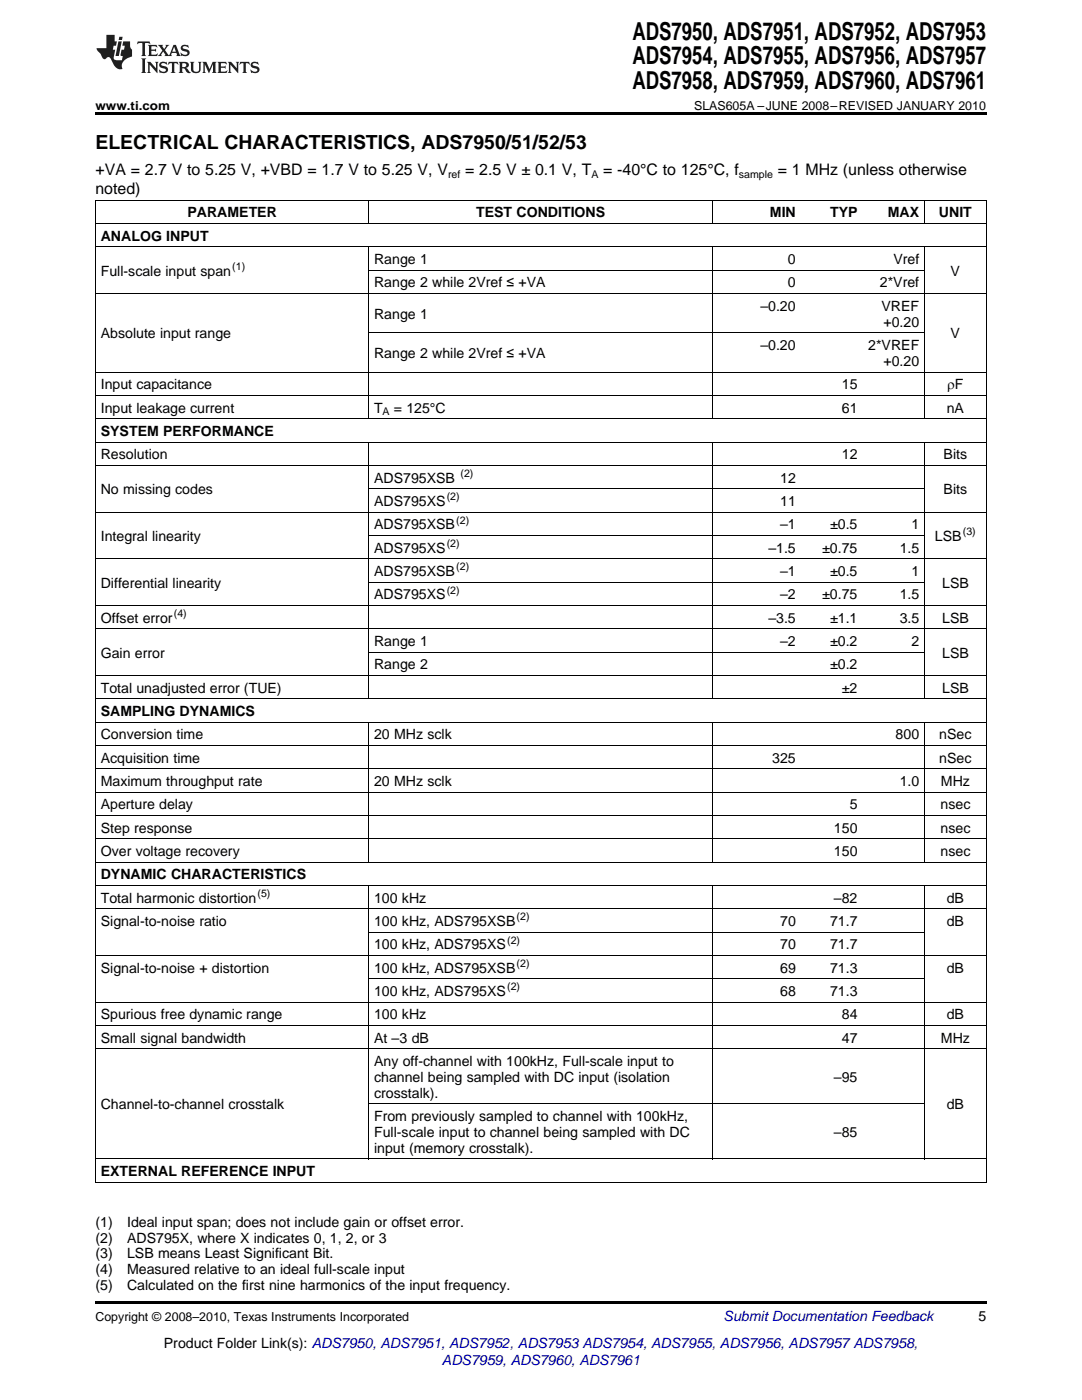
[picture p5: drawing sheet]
<svg xmlns="http://www.w3.org/2000/svg" width="216mm" height="279mm" viewBox="0 0 216 279" stroke-linecap="round" stroke-linejoin="round" font-family="sans-serif">
<defs><g id="words">
<g font-size="4.9">
<text x="126.2" y="7.9">ADS7950, ADS7951, ADS7952, ADS7953</text>
<text x="126.2" y="12.8">ADS7954, ADS7955, ADS7956, ADS7957</text>
<text x="126.2" y="17.8">ADS7958, ADS7959, ADS7960, ADS7961</text>
</g>
<text font-size="3.9" x="19" y="29.7">ELECTRICAL CHARACTERISTICS, ADS7950/51/52/53</text>
<g font-size="3.2">
<text x="19" y="34.9">+VA = 2.7 V to 5.25 V, +VBD = 1.7 V to 5.25 V, V</text>
<text x="92.8" y="34.9">= 2.5 V ± 0.1 V, T</text>
<text x="120.4" y="34.9">= -40°C to 125°C, f</text>
<text x="155.2" y="34.9">= 1 MHz (unless otherwise</text>
<text x="19" y="38.7">noted)</text>
</g>
<g font-size="2.8">
<text x="37.4" y="43.4">PARAMETER</text>
<text x="95" y="43.4">TEST CONDITIONS</text>
<text x="153.6" y="43.4">MIN</text>
<text x="165.6" y="43.4">TYP</text>
<text x="177.2" y="43.4">MAX</text>
<text x="187.4" y="43.4">UNIT</text>
<text x="20.1" y="48">ANALOG INPUT</text>
<text x="74.6" y="52.7">Range 1</text>
<text x="157.2" y="52.7">0</text>
<text x="178.3" y="52.7">Vref</text>
<text x="20.1" y="55">Full-scale input span</text>
<text x="74.6" y="57.4">Range 2 while 2Vref ≤ +VA</text>
<text x="157.2" y="57.4">0</text>
<text x="175.6" y="57.4">2*Vref</text>
<text x="189.7" y="55">V</text>
<text x="74.6" y="63.6">Range 1</text>
<text x="151.7" y="62">–0.20</text>
<text x="175.9" y="62">VREF</text>
<text x="176.3" y="65.2">+0.20</text>
<text x="20.1" y="67.5">Absolute input range</text>
<text x="74.6" y="71.4">Range 2 while 2Vref ≤ +VA</text>
<text x="151.7" y="69.8">–0.20</text>
<text x="173.2" y="69.8">2*VREF</text>
<text x="189.7" y="67.5">V</text>
<text x="20.1" y="77.7">Input capacitance</text>
<text x="168" y="77.7">15</text>
<text x="176.3" y="73">+0.20</text>
<text x="189" y="77.7">rF</text>
<text x="20.1" y="82.3">Input leakage current</text>
<text x="74.6" y="82.3">T</text>
<text x="78.6" y="82.3">= 125°C</text>
<text x="168" y="82.3">61</text>
<text x="188.9" y="82.3">nA</text>
<text x="20.1" y="87">SYSTEM PERFORMANCE</text>
<text x="20.1" y="91.7">Resolution</text>
<text x="168" y="91.7">12</text>
<text x="188.3" y="91.7">Bits</text>
<text x="20.1" y="98.6">No missing codes</text>
<text x="74.6" y="96.3">ADS795XSB</text>
<text x="74.6" y="101">ADS795XS</text>
<text x="155.7" y="96.3">12</text>
<text x="155.7" y="101">11</text>
<text x="188.3" y="98.6">Bits</text>
<text x="20.1" y="107.9">Integral linearity</text>
<text x="74.6" y="105.6">ADS795XSB</text>
<text x="155.7" y="105.6">–1</text>
<text x="165.7" y="105.6">±0.5</text>
<text x="181.9" y="105.6">1</text>
<text x="186.5" y="107.9">LSB</text>
<text x="74.6" y="110.3">ADS795XS</text>
<text x="153.3" y="110.3">–1.5</text>
<text x="164.1" y="110.3">±0.75</text>
<text x="179.5" y="110.3">1.5</text>
<text x="20.1" y="117.3">Differential linearity</text>
<text x="74.6" y="114.9">ADS795XSB</text>
<text x="74.6" y="119.6">ADS795XS</text>
<text x="155.7" y="114.9">–1</text>
<text x="155.7" y="119.6">–2</text>
<text x="164.1" y="119.6">±0.75</text>
<text x="165.7" y="114.9">±0.5</text>
<text x="179.5" y="119.6">1.5</text>
<text x="181.9" y="114.9">1</text>
<text x="188" y="117.3">LSB</text>
<text x="20.1" y="124.2">Offset error</text>
<text x="153.3" y="124.2">–3.5</text>
<text x="165.7" y="124.2">±1.1</text>
<text x="179.5" y="124.2">3.5</text>
<text x="188" y="124.2">LSB</text>
<text x="20.1" y="131.2">Gain error</text>
<text x="74.6" y="128.9">Range 1</text>
<text x="155.7" y="128.9">–2</text>
<text x="165.7" y="128.9">±0.2</text>
<text x="181.9" y="128.9">2</text>
<text x="188" y="131.2">LSB</text>
<text x="74.6" y="133.6">Range 2</text>
<text x="165.7" y="133.6">±0.2</text>
<text x="20.1" y="138.2">Total unadjusted error (TUE)</text>
<text x="20.1" y="142.9">SAMPLING DYNAMICS</text>
<text x="168" y="138.2">±2</text>
<text x="188" y="138.2">LSB</text>
<text x="20.1" y="147.5">Conversion time</text>
<text x="74.6" y="147.5">20 MHz sclk</text>
<text x="178.7" y="147.5">800</text>
<text x="187.4" y="147.5">nSec</text>
<text x="20.1" y="152.2">Acquisition time</text>
<text x="154.1" y="152.2">325</text>
<text x="187.4" y="152.2">nSec</text>
<text x="20.1" y="156.8">Maximum throughput rate</text>
<text x="20.1" y="161.5">Aperture delay</text>
<text x="74.6" y="156.8">20 MHz sclk</text>
<text x="169.5" y="161.5">5</text>
<text x="179.5" y="156.8">1.0</text>
<text x="187.7" y="161.5">nsec</text>
<text x="187.7" y="156.8">MHz</text>
<text x="20.1" y="166.2">Step response</text>
<text x="166.4" y="166.2">150</text>
<text x="187.7" y="166.2">nsec</text>
<text x="20.1" y="170.8">Over voltage recovery</text>
<text x="166.4" y="170.8">150</text>
<text x="187.7" y="170.8">nsec</text>
<text x="20.1" y="175.5">DYNAMIC CHARACTERISTICS</text>
<text x="20.1" y="180.1">Total harmonic distortion</text>
<text x="20.1" y="184.8">Signal-to-noise ratio</text>
<text x="74.6" y="180.1">100 kHz</text>
<text x="74.6" y="184.8">100 kHz, ADS795XSB</text>
<text x="155.7" y="184.8">70</text>
<text x="165.6" y="184.8">71.7</text>
<text x="166.4" y="180.1">–82</text>
<text x="188.9" y="180.1">dB</text>
<text x="188.9" y="184.8">dB</text>
<text x="74.6" y="189.4">100 kHz, ADS795XS</text>
<text x="155.7" y="189.4">70</text>
<text x="165.6" y="189.4">71.7</text>
<text x="20.1" y="194.1">Signal-to-noise + distortion</text>
<text x="74.6" y="194.1">100 kHz, ADS795XSB</text>
<text x="155.7" y="194.1">69</text>
<text x="165.6" y="194.1">71.3</text>
<text x="188.9" y="194.1">dB</text>
<text x="20.1" y="203.4">Spurious free dynamic range</text>
<text x="74.6" y="198.8">100 kHz, ADS795XS</text>
<text x="74.6" y="203.4">100 kHz</text>
<text x="155.7" y="198.8">68</text>
<text x="165.6" y="198.8">71.3</text>
<text x="168" y="203.4">84</text>
<text x="188.9" y="203.4">dB</text>
<text x="20.1" y="208.1">Small signal bandwidth</text>
<text x="74.6" y="208.1">At –3 dB</text>
<text x="168" y="208.1">47</text>
<text x="187.7" y="208.1">MHz</text>
<text x="74.6" y="212.7">Any off-channel with 100kHz, Full-scale input to</text>
<text x="74.6" y="215.9">channel being sampled with DC input (isolation</text>
<text x="166.4" y="215.9">–95</text>
<text x="20.1" y="221.4">Channel-to-channel crosstalk</text>
<text x="74.6" y="219.1">crosstalk).</text>
<text x="188.9" y="221.4">dB</text>
<text x="74.6" y="223.7">From previously sampled to channel with 100kHz,</text>
<text x="74.6" y="226.9">Full-scale input to channel being sampled with DC</text>
<text x="166.4" y="226.9">–85</text>
<text x="74.6" y="230.1">input (memory crosstalk).</text>
<text x="20.1" y="234.7">EXTERNAL REFERENCE INPUT</text>
<text x="19" y="244.8">(1)</text>
<text x="25.4" y="244.8">Ideal input span; does not include gain or offset error.</text>
<text x="19" y="248">(2)</text>
<text x="19" y="251.1">(3)</text>
<text x="25.4" y="248">ADS795X, where X indicates 0, 1, 2, or 3</text>
<text x="25.4" y="251.1">LSB means Least Significant Bit.</text>
<text x="19" y="254.3">(4)</text>
<text x="19" y="257.5">(5)</text>
<text x="25.4" y="254.3">Measured relative to an ideal full-scale input</text>
<text x="25.4" y="257.5">Calculated on the first nine harmonics of the input frequency.</text>
<text x="195.3" y="263.6">5</text>
<text x="32.7" y="269">Product Folder Link(s): ADS7950, ADS7951, ADS7952, ADS7953 ADS7954, ADS7955, ADS7956, ADS7957 ADS7958,</text>
</g>
<g font-size="2.8" fill="#0000c8">
<text x="144.4" y="263.6">Submit Documentation Feedback</text>
<text x="88.2" y="272.5">ADS7959, ADS7960, ADS7961</text>
</g>
<g font-size="2.5">
<text x="19" y="21.9">www.ti.com</text>
<text x="138.5" y="21.9">SLAS605A –JUNE 2008–REVISED JANUARY 2010</text>
<text x="19" y="263.6">Copyright © 2008–2010, Texas Instruments Incorporated</text>
</g>
<g font-size="2.1">
<text x="89.4" y="35.5">ref</text>
<text x="118" y="35.5">A</text>
<text x="147.4" y="35.5">sample</text>
<text x="46.4" y="53.9">(1)</text>
<text x="76.3" y="82.9">A</text>
<text x="91.9" y="95.2">(2)</text>
<text x="89.1" y="99.8">(2)</text>
<text x="91.1" y="104.5">(2)</text>
<text x="192.1" y="106.8">(3)</text>
<text x="89.1" y="109.1">(2)</text>
<text x="91.1" y="113.8">(2)</text>
<text x="89.1" y="118.5">(2)</text>
<text x="34.7" y="123.1">(4)</text>
<text x="51.4" y="179">(5)</text>
<text x="103.1" y="183.7">(2)</text>
<text x="101.2" y="188.3">(2)</text>
<text x="101.2" y="197.6">(2)</text>
<text x="103.1" y="193">(2)</text>
</g>
</g></defs>
<g fill="#231f20">
<path d="M27.5 8.3l-.1 .5 .4-.2h.6v.1v2.1l-.2 .4h1l-.3-.4v-2.1l.1-.1h.5l.5 .2-.2-.5zM29.5 9l.2 .3v1.5l-.2 .4h1.8l.2-.6a1.04 1.04 0 0 1-1.3 .2v-.7h.6l.3 .2v-.6l-.3 .2h-.6v-.6l.8-.1 .4 .3-.2-.5zM31.5 9l.9 1.1-.9 1.1h.8l-.2-.2 .5-.7 .4 .7-.2 .2h1.5l-.1-.2 .1-.4h.9l.1 .4-.2 .2h1l-.3-.3-.7-1.9h-.5l-.9 2-.8-1 .9-1h-.8l.1 .3-.3 .5-.4-.6 .2-.2zM34.7 9.3l.4 1h-.7zM36.3 9.1a.63 .63 0 0 0-.2 .7 .63 .63 0 0 0 .6 .4l.6 .2 .1 .2a.75 .75 0 0 1-.7 .4 .75 .75 0 0 1-.6-.5l.1 .7 .1-.1a1.11 1.11 0 0 0 1.5-.6 1.13 1.13 0 0 0-1.2-.8l-.1-.4a1.04 1.04 0 0 1 1.2 .2l-.2-.5-.1 .1-.5-.2zM28.2 11.7l.2 .3v2.2l-.2 .4h1l-.3-.4v-2.2l.3-.3zM29.3 12.3l.3 .4v1.5l-.3 .4h.8l-.2-.4v-1.3l1.5 1.7v-1.9l.2-.4h-.7l.2 .4v.9l-1.1-1.3zM32 12.5a.62 .62 0 0 0-.2 .7 .62 .62 0 0 0 .6 .4l.6 .1 .1 .3a.76 .76 0 0 1-.7 .3 .76 .76 0 0 1-.6-.4l.1 .7 .1-.1a1.11 1.11 0 0 0 1.5-.6 1.13 1.13 0 0 0-1.2-.8l-.1-.4a1.04 1.04 0 0 1 1.2 .2l-.2-.6-.1 .1-.5-.1zM33.7 12.3l-.2 .7a.61 .61 0 0 1 .8-.4v1.6l-.2 .4h.9l-.2-.4v-1.6a.63 .63 0 0 1 .8 .4l-.2-.7zM35.6 12.3l.3 .4v1.5l-.3 .4h1l-.2-.2v-.8l.5 .2a.76 .76 0 0 0 1.2 .7l-1-1a.58 .58 0 0 0 .6-.5 .58 .58 0 0 0-.5-.6zM36.4 12.7l.1-.1a.45 .45 0 0 1 .5 .1 .45 .45 0 0 1 .1 .5l-.7 .2zM37.9 12.3l.2 .2a2.17 2.17 0 0 0 .3 1.9 .99 .99 0 0 0 1.6-.6v-1.1l.2-.4h-.7l.2 .2a1.92 1.92 0 0 1-.2 1.8 .6 .6 0 0 1-.9-.5v-1.1l.2-.4zM40.4 12.3l.2 .4v1.5l-.2 .4h.7l-.2-.4v-1.4l.8 1.8 .8-1.8v1.4l-.2 .4h.9l-.2-.4v-1.5l.2-.4h-.8l-.6 1.5-.6-1.5zM43.4 12.3l.2 .4v1.5l-.2 .4h1.8l.2-.6a1.04 1.04 0 0 1-1.3 .2v-.7h.5l.4 .2v-.6l-.4 .2h-.5v-.7h.8l.3 .3-.1-.6zM45.5 12.3l.2 .4v1.5l-.2 .4h.7l-.2-.4v-1.3l1.5 1.7v-1.9l.2-.4h-.7l.2 .4v.9l-1.1-1.3zM47.9 12.3l-.1 .7a.61 .61 0 0 1 .8-.4v1.6l-.3 .4h1l-.3-.4 .1-1.6a.63 .63 0 0 1 .7 .4l-.1-.7zM50.2 12.5a.62 .62 0 0 0-.2 .7 .62 .62 0 0 0 .6 .4l.6 .1 .2 .3a.76 .76 0 0 1-.8 .3 .76 .76 0 0 1-.6-.4l.1 .7 .2-.1a1.11 1.11 0 0 0 1.5-.6 1.13 1.13 0 0 0-1.3-.8l-.1-.4a1.04 1.04 0 0 1 1.2 .2l-.1-.6-.2 .1-.5-.1z"/>
<path d="M21.2 7v2.6h-1.9l.1 .4 .7 .9a.91 .91 0 0 0 1 .9 .56 .56 0 0 1 .5-.4 .56 .56 0 0 1 .5 .3l.4 .8a1.53 1.53 0 0 0 1.9 1.2 1.54 1.54 0 0 1 1-2.1l.9-.3v-1.4a1.52 1.52 0 0 1-.3-1.6h-1.4l-.2 .8h.5l-.2 .8h-.4l-.2 1v.2l.4 .1-.2 .8a1.93 1.93 0 0 1-1.6-.2l.3-1.9h-.5l.2-.8h.4l.2-.8h-.4v-1.3zM23.6 8.3l-.6 2.9h.7l.6-2.9zM23.8 7.3l-.1 .7h.6l.2-.7z"/>
</g>
<path d="M19 22.5h177.8v.5h-177.8zM19 259.7h177.8v.5h-177.8z" fill="#000"/>
<g fill="none" stroke="#000" stroke-width=".2">
<path d="M19 40h177.8M19 58.6h177.8M19 49.3h177.8M19 44.6h177.8M19.1 40v196M73.5 40v4.7M73.5 49.3v34.3M73.6 53.9h110.9M142.2 40v4.7M142.2 49.3v34.3M184.4 40v4.7M184.4 49.3v34.3"/>
<path d="M196.8 40v196M19 78.9h177.8M19 74.2h177.8M73.6 66.4h110.9M19 92.9h177.8M19 88.2h177.8M19 83.6h177.8M73.5 88.3v51.2M73.6 97.5h110.9M142.2 88.3v51.2M184.4 88.3v51.2M19 111.5h177.8"/>
<path d="M19 102.2h177.8M73.6 116.2h110.9M73.6 106.8h110.9M19 139.4h177.8M19 134.8h177.8M19 125.5h177.8M19 120.8h177.8M73.6 130.1h110.9M19 158.1h177.8M19 153.4h177.8M19 148.7h177.8M19 144.1h177.8"/>
<path d="M73.5 144.1v28M142.2 144.1v28M184.4 144.1v28M19 176.7h177.8M19 172h177.8M19 167.4h177.8M19 162.7h177.8M73.5 176.7v54.7M142.2 176.7v54.7M184.4 176.7v54.7M19 200h177.8M19 190.7h177.8"/>
<path d="M19 181.3h177.8M73.6 195.3h110.9M73.6 186h110.9M19 209.3h177.8M19 204.6h177.8M19 236h177.8M19 231.3h177.8M73.6 220.3h110.9"/>
</g>
<use href="#words"/>
</svg>
